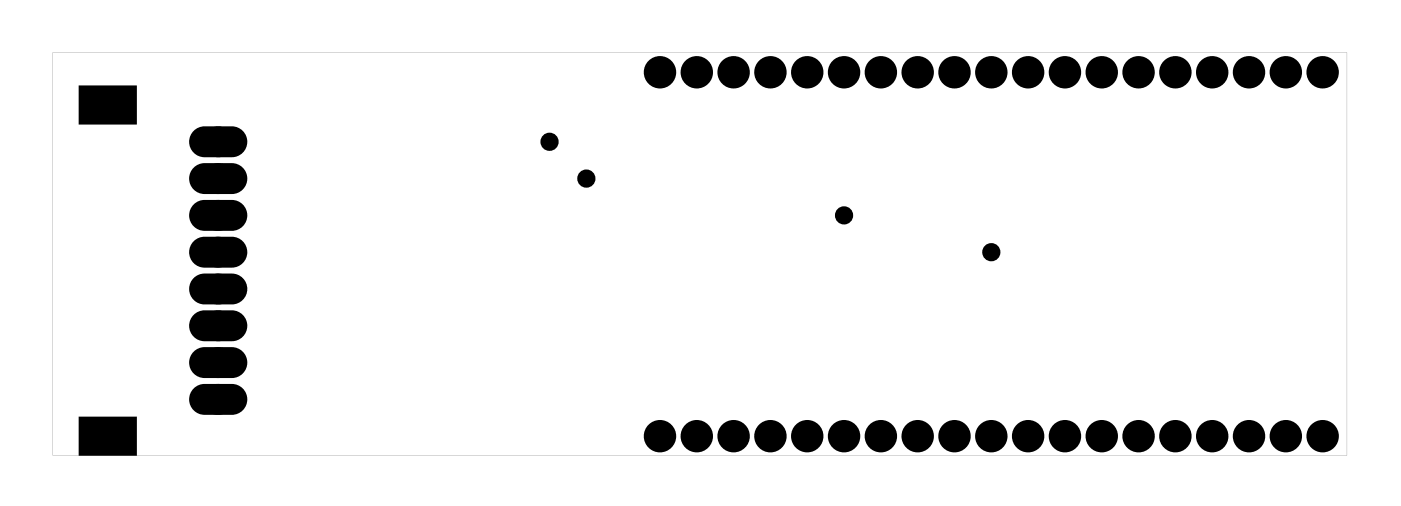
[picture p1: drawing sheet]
<svg xmlns="http://www.w3.org/2000/svg" width="97mm" height="35mm" viewBox="0 0 97 35" stroke-linecap="round" stroke-linejoin="round" font-family="sans-serif">
<g fill="#000">
<path d="M5.6 6h3.7v2.5h-3.7zM5.6 28.9h3.7v2.4h-3.7z"/>
<path d="M3.6 3.6h89.3v27.8h-89.3zM3.6 3.6v27.8h89.3v-27.8z"/>
<path d="M13.5 9.1a.94 .94 0 0 0-.3 1 .94 .94 0 0 0 .9 .6h1.9a.94 .94 0 0 0 .9-.9 .94 .94 0 0 0-.9-1h-1.9l-.4 .1zM14.5 9.8a.56 .56 0 0 1 1.1 0 .56 .56 0 0 1-1.1 0z"/>
<path d="M13.5 11.7a.94 .94 0 0 0-.3 1 .94 .94 0 0 0 .9 .6h1.9a.94 .94 0 0 0 .9-1 .94 .94 0 0 0-.9-.9h-1.9l-.4 .1zM14.5 12.3a.56 .56 0 0 1 1.1 0 .56 .56 0 0 1-1.1 0z"/>
<path d="M13.5 14.2a.94 .94 0 0 0-.3 1 .94 .94 0 0 0 .9 .6h1.9a.94 .94 0 0 0 .9-.9 .94 .94 0 0 0-.9-1h-1.9l-.4 .1zM14.5 14.9a.56 .56 0 0 1 1.1 0 .56 .56 0 0 1-1.1 0z"/>
<path d="M13.5 16.7a.94 .94 0 0 0-.3 1.1 .94 .94 0 0 0 .9 .5h1.9a.94 .94 0 0 0 .9-.9 .94 .94 0 0 0-.9-.9h-1.9h-.4zM14.5 17.4a.56 .56 0 0 1 1.1 0 .56 .56 0 0 1-1.1 0z"/>
<path d="M13.5 19.3a.94 .94 0 0 0-.3 1 .94 .94 0 0 0 .9 .6h1.9a.94 .94 0 0 0 .9-1 .94 .94 0 0 0-.9-.9h-1.9l-.4 .1zM14.5 19.9a.56 .56 0 0 1 1.1 0 .56 .56 0 0 1-1.1 0z"/>
<path d="M13.5 21.8a.94 .94 0 0 0-.3 1 .94 .94 0 0 0 .9 .6h1.9a.94 .94 0 0 0 .9-.9 .94 .94 0 0 0-.9-1h-1.9l-.4 .1zM14.5 22.5a.56 .56 0 0 1 1.1 0 .56 .56 0 0 1-1.1 0z"/>
<path d="M13.5 24.4a.94 .94 0 0 0-.3 1 .94 .94 0 0 0 .9 .6h1.9a.94 .94 0 0 0 .9-1 .94 .94 0 0 0-.9-.9h-1.9l-.4 .1zM14.5 25a.56 .56 0 0 1 1.1 0 .56 .56 0 0 1-1.1 0z"/>
<path d="M13.5 26.9a.94 .94 0 0 0-.3 1 .94 .94 0 0 0 .9 .6h1.9a.94 .94 0 0 0 .9-.9 .94 .94 0 0 0-.9-1h-1.9l-.4 .1zM14.5 27.6a.56 .56 0 0 1 1.1 0 .56 .56 0 0 1-1.1 0z"/>
</g>
<g fill="#000">
<circle cx="15.1" cy="19.9" r=".75"/>
<circle cx="15.1" cy="12.3" r=".75"/>
<circle cx="15.1" cy="9.8" r=".75"/>
<circle cx="15.1" cy="17.4" r=".75"/>
<circle cx="15.1" cy="14.9" r=".75"/>
<circle cx="37.9" cy="9.8" r=".35"/>
<circle cx="40.5" cy="12.3" r=".35"/>
<circle cx="45.5" cy="5" r=".74"/>
<circle cx="48.1" cy="5" r=".74"/>
<circle cx="50.6" cy="5" r=".74"/>
<circle cx="53.2" cy="5" r=".74"/>
<circle cx="55.7" cy="5" r=".74"/>
<circle cx="58.2" cy="14.9" r=".35"/>
<circle cx="58.2" cy="5" r=".74"/>
<circle cx="60.8" cy="5" r=".74"/>
<circle cx="63.3" cy="5" r=".74"/>
<circle cx="65.9" cy="5" r=".74"/>
<circle cx="68.4" cy="17.4" r=".35"/>
<circle cx="68.4" cy="5" r=".74"/>
<circle cx="70.9" cy="5" r=".74"/>
<circle cx="73.5" cy="5" r=".74"/>
<circle cx="76" cy="5" r=".74"/>
<circle cx="78.6" cy="5" r=".74"/>
<circle cx="81.1" cy="5" r=".74"/>
<circle cx="83.6" cy="5" r=".74"/>
<circle cx="86.2" cy="5" r=".74"/>
<circle cx="88.7" cy="5" r=".74"/>
<circle cx="91.3" cy="5" r=".74"/>
<circle cx="15.1" cy="22.5" r=".75"/>
<circle cx="15.1" cy="25" r=".75"/>
<circle cx="15.1" cy="27.6" r=".75"/>
<circle cx="45.5" cy="30.1" r=".74"/>
<circle cx="48.1" cy="30.1" r=".74"/>
<circle cx="50.6" cy="30.1" r=".74"/>
<circle cx="53.2" cy="30.1" r=".74"/>
<circle cx="55.7" cy="30.1" r=".74"/>
<circle cx="58.2" cy="30.1" r=".74"/>
<circle cx="60.8" cy="30.1" r=".74"/>
<circle cx="63.3" cy="30.1" r=".74"/>
<circle cx="65.9" cy="30.1" r=".74"/>
<circle cx="68.4" cy="30.1" r=".74"/>
<circle cx="70.9" cy="30.1" r=".74"/>
<circle cx="73.5" cy="30.1" r=".74"/>
<circle cx="76" cy="30.1" r=".74"/>
<circle cx="78.6" cy="30.1" r=".74"/>
<circle cx="81.1" cy="30.1" r=".74"/>
<circle cx="83.6" cy="30.1" r=".74"/>
<circle cx="86.2" cy="30.1" r=".74"/>
<circle cx="88.7" cy="30.1" r=".74"/>
<circle cx="91.3" cy="30.1" r=".74"/>
</g>
<g fill="none" stroke="#000" stroke-width=".76" stroke-linecap="butt">
<circle cx="45.5" cy="5" r=".74"/>
<circle cx="48.1" cy="5" r=".74"/>
<circle cx="50.6" cy="5" r=".74"/>
<circle cx="53.2" cy="5" r=".74"/>
<circle cx="55.7" cy="5" r=".74"/>
<circle cx="58.2" cy="5" r=".74"/>
<circle cx="60.8" cy="5" r=".74"/>
<circle cx="63.3" cy="5" r=".74"/>
<circle cx="65.9" cy="5" r=".74"/>
<circle cx="68.4" cy="5" r=".74"/>
<circle cx="70.9" cy="5" r=".74"/>
<circle cx="73.5" cy="5" r=".74"/>
<circle cx="76" cy="5" r=".74"/>
<circle cx="78.6" cy="5" r=".74"/>
<circle cx="81.1" cy="5" r=".74"/>
<circle cx="83.6" cy="5" r=".74"/>
<circle cx="86.2" cy="5" r=".74"/>
<circle cx="88.7" cy="5" r=".74"/>
<circle cx="91.3" cy="5" r=".74"/>
<circle cx="45.5" cy="30.1" r=".74"/>
<circle cx="48.1" cy="30.1" r=".74"/>
<circle cx="50.6" cy="30.1" r=".74"/>
<circle cx="53.2" cy="30.1" r=".74"/>
<circle cx="55.7" cy="30.1" r=".74"/>
<circle cx="58.2" cy="30.1" r=".74"/>
<circle cx="60.8" cy="30.1" r=".74"/>
<circle cx="63.3" cy="30.1" r=".74"/>
<circle cx="65.9" cy="30.1" r=".74"/>
<circle cx="68.4" cy="30.1" r=".74"/>
<circle cx="70.9" cy="30.1" r=".74"/>
<circle cx="73.5" cy="30.1" r=".74"/>
<circle cx="76" cy="30.1" r=".74"/>
<circle cx="78.6" cy="30.1" r=".74"/>
<circle cx="81.1" cy="30.1" r=".74"/>
<circle cx="83.6" cy="30.1" r=".74"/>
<circle cx="86.2" cy="30.1" r=".74"/>
<circle cx="88.7" cy="30.1" r=".74"/>
<circle cx="91.3" cy="30.1" r=".74"/>
</g>
<g fill="none" stroke="#000" stroke-width=".55">
<circle cx="37.9" cy="9.8" r=".35"/>
<circle cx="40.5" cy="12.3" r=".35"/>
<circle cx="58.2" cy="14.9" r=".35"/>
<circle cx="68.4" cy="17.4" r=".35"/>
</g>
<g fill="none" stroke="#000" stroke-width=".63" stroke-linecap="butt">
<circle cx="15.1" cy="17.4" r=".75"/>
<circle cx="15.1" cy="14.9" r=".75"/>
<circle cx="15.1" cy="19.9" r=".75"/>
<circle cx="15.1" cy="12.3" r=".75"/>
<circle cx="15.1" cy="9.8" r=".75"/>
<circle cx="15.1" cy="27.6" r=".75"/>
<circle cx="15.1" cy="22.5" r=".75"/>
<circle cx="15.1" cy="25" r=".75"/>
</g>
<g fill="none" stroke="#000" stroke-width=".25">
<path d="M5.6 6h3.7v2.5h-3.7zM13.5 9.1l.2-.2 .4-.1h1.9a.94 .94 0 0 1 .9 1 .94 .94 0 0 1-.9 .9h-1.9a.94 .94 0 0 1-.9-.6 .94 .94 0 0 1 .3-1zM13.5 11.7l.2-.2 .4-.1h1.9a.94 .94 0 0 1 .9 .9 .94 .94 0 0 1-.9 1h-1.9a.94 .94 0 0 1-.9-.6 .94 .94 0 0 1 .3-1zM13.5 14.2l.2-.2 .4-.1h1.9a.94 .94 0 0 1 .9 1 .94 .94 0 0 1-.9 .9h-1.9a.94 .94 0 0 1-.9-.6 .94 .94 0 0 1 .3-1zM13.5 16.7l.2-.2h.4h1.9a.94 .94 0 0 1 .9 .9 .94 .94 0 0 1-.9 .9h-1.9a.94 .94 0 0 1-.9-.5 .94 .94 0 0 1 .3-1.1zM13.5 19.3l.2-.2 .4-.1h1.9a.94 .94 0 0 1 .9 .9 .94 .94 0 0 1-.9 1h-1.9a.94 .94 0 0 1-.9-.6 .94 .94 0 0 1 .3-1zM5.6 28.9h3.7v2.4h-3.7zM13.5 21.8l.2-.2 .4-.1h1.9a.94 .94 0 0 1 .9 1 .94 .94 0 0 1-.9 .9h-1.9a.94 .94 0 0 1-.9-.6 .94 .94 0 0 1 .3-1zM13.5 24.4l.2-.2 .4-.1h1.9a.94 .94 0 0 1 .9 .9 .94 .94 0 0 1-.9 1h-1.9a.94 .94 0 0 1-.9-.6 .94 .94 0 0 1 .3-1zM13.5 26.9l.2-.2 .4-.1h1.9a.94 .94 0 0 1 .9 1 .94 .94 0 0 1-.9 .9h-1.9a.94 .94 0 0 1-.9-.6 .94 .94 0 0 1 .3-1z"/>
<circle cx="15.1" cy="9.8" r=".56"/>
<circle cx="15.1" cy="14.9" r=".56"/>
<circle cx="15.1" cy="12.3" r=".56"/>
<circle cx="15.1" cy="19.9" r=".56"/>
<circle cx="15.1" cy="17.4" r=".56"/>
<circle cx="15.1" cy="22.5" r=".56"/>
<circle cx="15.1" cy="25" r=".56"/>
<circle cx="15.1" cy="27.6" r=".56"/>
</g>
</svg>
